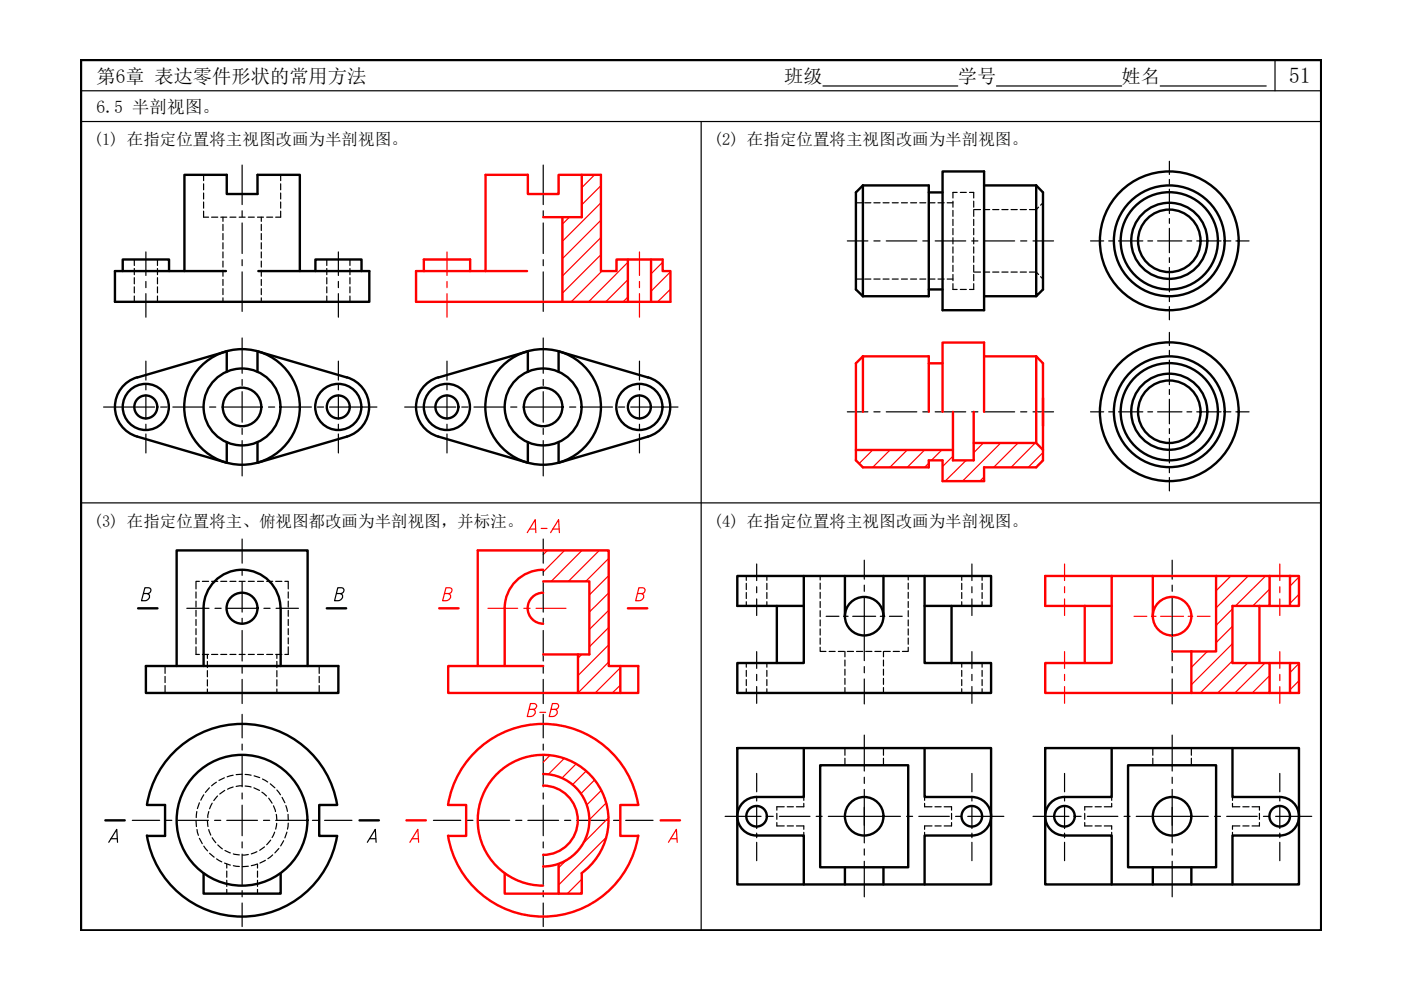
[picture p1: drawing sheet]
<svg xmlns="http://www.w3.org/2000/svg" width="297mm" height="210mm" viewBox="0 0 297 210" stroke-linecap="round" stroke-linejoin="round" font-family="sans-serif">
<defs><g id="words">
<g font-size="6.2" fill="#f00">
<text x="110.8" y="114.3">A-A</text>
<text x="110.8" y="153.1">B-B</text>
</g>
<text font-size="4.7" x="273.2" y="17.6">51</text>
<g font-size="4.1">
<text x="20.5" y="17.6">第6章 表达零件形状的常用方法</text>
<text x="166.3" y="17.6">班级</text>
<text x="203.1" y="17.6">学号</text>
<text x="237.8" y="17.6">姓名</text>
</g>
<text font-size="3.7" x="20.5" y="23.9">6.5 半剖视图。</text>
<g font-size="3.5">
<text x="19.9" y="30.8">(1) 在指定位置将主视图改画为半剖视图。</text>
<text x="151.4" y="30.8">(2) 在指定位置将主视图改画为半剖视图。</text>
<text x="19.9" y="111.7">(3) 在指定位置将主、俯视图都改画为半剖视图，并标注。</text>
<text x="151.4" y="111.7">(4) 在指定位置将主视图改画为半剖视图。</text>
</g>
</g></defs>
<!-- layer: 0 -->
<path d="M17.2 12.7h262.9v184.6h-262.9z" fill="none" stroke="#000" stroke-width=".51"/>
<path d="M17.2 19.2h262.9M174.5 18.2h28.6M211.3 18.2h26.5M246 18.2h22.5M270.3 12.7v6.5M17.2 25.8h262.9M148.7 25.8v171.5M17.2 106.6h262.9" fill="none" stroke="#000" stroke-width=".25"/>
<g fill="none" stroke="#000" stroke-width=".51">
<path d="M183 39.3h13.9v23.5h-13.9M183 39.3l-1.5 1.5v20.6l1.5 1.4M183 39.3v23.5M199.8 36.4h8.8v29.4h-8.8zM208.6 39.3h11.1M219.7 39.3l1.4 1.5v20.6l-1.4 1.4zM26 57.5v-2.5h9.8v2.5M39.1 57.5v-20.4h9v4h6.5v-4h9v20.4M47.9 57.5h-23.5v6.5h53.9v-6.5h-23.5M66.9 57.5v-2.5h9.8v2.5M196.9 40.8h2.9M47.9 74.5l-18.8 5.5"/>
<path d="M48.1 74.5v4.3M54.6 74.5v4.3M54.8 74.5l18.8 5.5M111.7 74.5l-18.8 5.5M111.9 74.5v4.3M118.4 74.5v4.3M118.6 74.5l18.8 5.5M196.9 61.4h2.9M208.6 62.8h11.1M29.1 80a6.5 6.5 0 0 0-4.7 6.3 6.5 6.5 0 0 0 4.7 6.3l18.8 5.5M48.1 93.8v4.3M54.6 93.8v4.3"/>
<path d="M73.6 80a6.5 6.5 0 0 1 4.7 6.3 6.5 6.5 0 0 1-4.7 6.3l-18.8 5.5M92.9 80a6.5 6.5 0 0 0-4.7 6.3 6.5 6.5 0 0 0 4.7 6.3M92.9 92.6l18.8 5.5M111.9 93.8v4.3M118.4 93.8v4.3M137.4 80a6.5 6.5 0 0 1 4.7 6.3 6.5 6.5 0 0 1-4.7 6.3l-18.8 5.5M29.3 129h4.1M59.5 129a8.1 8.1 0 0 0-8.2-8.2 8.1 8.1 0 0 0-8.1 8.2v12.2M59.5 129v12.2M69.3 129h4.1M164.7 128.5v12.1M170.4 122.1v18.5h-14.1v6.3h53.8v-6.3h-14.1v-18.5"/>
<path d="M170.4 128.5h-14.1v-6.4h53.8v6.4h-14.1M179.1 122.1v8.6M187.3 122.1v8.6M201.7 128.5v12.1M30.9 141.2h40.8v5.7h-40.8zM37.5 141.2v-24.5h27.7v24.5M156.3 158.6h53.8v28.9h-53.8zM170.4 158.6v10.4h-10M196 158.6v10.4h10.1M221.6 158.6h53.8v28.9h-53.8zM235.7 158.6v10.4h-10a4.1 4.1 0 0 0-4.1 4.1 4.1 4.1 0 0 0 4.1 4.1h10v10.3M261.3 158.6v10.4h10a4.1 4.1 0 0 1 4.1 4.1 4.1 4.1 0 0 1-4.1 4.1h-10v10.3"/>
<path d="M22.3 173.9h4.1M31.1 177.1a20.4 20.4 0 0 0 20.1 17.2 20.4 20.4 0 0 0 20.3-17M31.2 170.7h3.8v6.5h-3.8M71.5 170.6a20.4 20.4 0 0 0-20.2-17.1 20.4 20.4 0 0 0-20.1 17.1M71.5 170.7h-3.8v6.5h3.8M76.2 173.9h4.1M160.4 169a4.1 4.1 0 0 0-4.1 4.1 4.1 4.1 0 0 0 4.1 4.1M160.4 177.2h10v10.3M173.9 162.2h18.7v21.7h-18.7zM206 169a4.1 4.1 0 0 1 4.1 4.1 4.1 4.1 0 0 1-4.1 4.1M206.1 177.2h-10.1v10.3M239.2 162.2h18.6v21.7h-18.6z"/>
<path d="M43.2 185.2v4.3h16.3v-4.3M179.1 183.9v3.6M187.3 183.9v3.6M244.4 183.9v3.6M252.6 183.9v3.6"/>
<circle cx="247.9" cy="51.1" r="14.7"/>
<circle cx="247.9" cy="51.1" r="11.7"/>
<circle cx="247.9" cy="51.1" r="10.3"/>
<circle cx="247.9" cy="51.1" r="8.1"/>
<circle cx="247.9" cy="51.1" r="6.6"/>
<circle cx="30.9" cy="86.3" r="4.9"/>
<circle cx="30.9" cy="86.3" r="2.43"/>
<circle cx="51.3" cy="86.3" r="12.3"/>
<circle cx="51.3" cy="86.3" r="8.2"/>
<circle cx="51.3" cy="86.3" r="4.1"/>
<circle cx="71.7" cy="86.3" r="4.9"/>
<circle cx="71.7" cy="86.3" r="2.43"/>
<circle cx="94.7" cy="86.3" r="4.9"/>
<circle cx="94.7" cy="86.3" r="2.43"/>
<circle cx="115.2" cy="86.3" r="12.3"/>
<circle cx="115.2" cy="86.3" r="8.2"/>
<circle cx="115.2" cy="86.3" r="4.1"/>
<circle cx="135.6" cy="86.3" r="4.9"/>
<circle cx="135.6" cy="86.3" r="2.43"/>
<circle cx="247.9" cy="87.3" r="14.7"/>
<circle cx="247.9" cy="87.3" r="11.7"/>
<circle cx="247.9" cy="87.3" r="10.3"/>
<circle cx="247.9" cy="87.3" r="8.1"/>
<circle cx="247.9" cy="87.3" r="6.6"/>
<circle cx="51.3" cy="129" r="3.3"/>
<circle cx="183.2" cy="130.6" r="4.1"/>
<circle cx="51.3" cy="173.9" r="13.9"/>
<circle cx="160.4" cy="173.1" r="2.18"/>
<circle cx="183.2" cy="173.1" r="4.1"/>
<circle cx="206" cy="173.1" r="2.18"/>
<circle cx="225.7" cy="173.1" r="2.18"/>
<circle cx="248.5" cy="173.1" r="4.1"/>
<circle cx="271.3" cy="173.1" r="2.18"/>
</g>
<path d="M30.5 125.8h.9a.62 .62 0 0 0 .6-.5 .62 .62 0 0 0-.5-.7h-.8l-.7 2.8a1.4 1.4 0 0 0 1.7-.7v-.5l-.5-.4M71.4 125.8h.9a.62 .62 0 0 0 .6-.5 .62 .62 0 0 0-.4-.7h-.9l-.7 2.8a1.4 1.4 0 0 0 1.7-.7v-.5l-.4-.4M245.3 146.9h6.5M23.1 178.6l1.7-2.8 .1 2.8M23.5 177.8h1.3M77.9 178.6l1.7-2.8 .1 2.8M78.3 177.8h1.4" fill="none" stroke="#000" stroke-width=".25"/>
<g fill="none" stroke="#000" stroke-width=".25">
<path d="M51.3 35v8.4M115.2 35v8.4M247.9 34.2v2.8M247.9 38v1.1M30.9 53.4v5M30.9 59.7v1.3M51.3 44.7v1.3M51.3 47.3v6.4M51.3 55.1v1.2M51.3 57.6v8.4M71.7 53.4v5M71.7 59.7v1.3"/>
<path d="M115.2 44.7v1.3M115.2 47.3v6.4M115.2 55.1v1.2M115.2 57.6v8.4M179.6 51.1h4.4M185.3 51.1h1.3M187.9 51.1h6.5M195.7 51.1h1.3M198.3 51.1h6.5M206 51.1h1.3M208.6 51.1h6.5M216.4 51.1h1.3"/>
<path d="M219 51.1h4.4M231.2 51.1h2.8M235.1 51.1h1M237.1 51.1h5.2M243.4 51.1h1M245.4 51.1h5.2M247.9 40.1v5.2M247.9 46.3v1.1M247.9 48.4v5.2M247.9 54.6v1.1M247.9 56.7v5.2M251.7 51.1h1"/>
<path d="M253.7 51.1h5.2M260 51.1h1M262 51.1h2.8M30.9 62.3v5M30.9 76.6v4M51.3 71.7v7.4M71.7 62.3v5M71.7 76.6v4M94.8 76.6v4M115.2 71.7v7.4M135.6 76.6v4M247.9 62.9v1.1"/>
<path d="M247.9 65v2.8M247.9 70.5v2.8M247.9 74.3v1M247.9 76.4v5.2M22 86.3h10.8M30.9 81.6v1.1M30.9 83.7v5.2M30.9 89.9v1.1M30.9 92v4M34.1 86.3h1.3M36.6 86.3h6.6M44.4 86.3h1.3"/>
<path d="M47 86.3h8.7M51.3 80.5v1.2M51.3 83v6.5M51.3 90.8v1.3M51.3 93.4v7.5M56.9 86.3h1.3M59.5 86.3h6.5M67.3 86.3h1.3M69.9 86.3h10M71.7 81.6v1.1M71.7 83.7v5.2M71.7 89.9v1.1"/>
<path d="M71.7 92v4M85.8 86.3h10.8M94.8 81.6v1.1M94.8 83.7v5.2M94.8 89.9v1.1M94.8 92v4M97.9 86.3h1.3M100.5 86.3h6.5M108.3 86.3h1.3M110.9 86.3h8.6M115.2 80.5v1.2M115.2 83v6.5"/>
<path d="M115.2 90.8v1.3M115.2 93.4v7.5M120.8 86.3h1.3M123.4 86.3h6.5M131.1 86.3h1.3M133.7 86.3h10M135.6 81.6v1.1M135.6 83.7v5.2M135.6 89.9v1.1M135.6 92v4M179.6 87.3h4.4M185.3 87.3h1.3"/>
<path d="M187.9 87.3h6.5M195.7 87.3h1.3M198.3 87.3h6.5M206 87.3h1.3M208.6 87.3h6.5M216.4 87.3h1.3M219 87.3h4.4M231.2 87.3h2.8M235.1 87.3h1M237.1 87.3h5.2M243.4 87.3h1M245.4 87.3h5.2"/>
<path d="M247.9 82.6v1M247.9 84.7v5.2M247.9 90.9v1M247.9 92.9v5.3M247.9 99.2v1M251.7 87.3h1M253.7 87.3h5.2M260 87.3h1M262 87.3h2.8M51.3 114.3v5.1M115.2 114.3v5.1M160.4 119.6v3.5"/>
<path d="M183.2 118.8v4M206.1 119.6v3.5M247.9 101.2v2.9M248.5 118.8v4M39.6 129h4.7M45.6 129h1.3M48.2 129h6.5M51.3 120.7v1.3M51.3 123.3v6.5M51.3 131.1v1.3M51.3 133.7v6.5M56 129h1.3"/>
<path d="M58.5 129h4.8M115.2 120.7v1.3M115.2 123.3v6.5M115.2 131.1v1.3M115.2 133.7v6.5M160.4 124.4v1.3M160.4 127v3.5M160.4 138.2v3.5M175.2 130.7h2.7M178.8 130.7h1M180.8 130.7h4.9M183.2 124.1v1.3"/>
<path d="M183.2 126.7v13.4M186.6 130.7h1M188.6 130.7h2.7M206.1 124.4v1.3M206.1 127v3.5M206.1 138.2v3.5M248.5 124.1v1.3M248.5 126.7v13.4M51.3 141.5v1.2M51.3 144v5.2M51.3 151.5v4.9M51.3 157.8v1.2"/>
<path d="M115.2 141.5v1.2M115.2 144v5.2M115.2 151.5v4.9M115.2 157.8v1.2M160.4 143v1.3M160.4 145.6v3.5M183.2 141.3v1.3M183.2 144v5.3M183.2 155.9v7.6M206.1 143v1.3M206.1 145.6v3.5M248.5 141.3v1.3"/>
<path d="M248.5 144v5.3M248.5 155.9v7.6M28.1 173.9h5.8M35.1 173.9h1.3M37.7 173.9h6.5M45.5 173.9h1.3M48.1 173.9h6.5M51.3 160.3v6.5M51.3 168.1v1.3M51.3 170.7v6.5M51.3 178.5v1.3M55.9 173.9h1.3"/>
<path d="M58.4 173.9h6.6M66.2 173.9h1.3M68.8 173.9h5.8M91.9 173.9h5.8M99 173.9h1.3M101.5 173.9h6.6M109.3 173.9h1.3M111.9 173.9h6.5M115.2 160.3v6.5M115.2 168.1v1.3M115.2 170.7v6.5M115.2 178.5v1.3"/>
<path d="M119.7 173.9h1.3M122.3 173.9h6.5M130.1 173.9h1.3M132.7 173.9h5.8M153.7 173.1h7.7M160.4 164v3.9M160.4 168.9v.9M160.4 170.8v4.9M160.4 176.6v1M160.4 178.6v3.9M162.7 173.1h1.2M165.3 173.1h6.4"/>
<path d="M173 173.1h1.3M175.6 173.1h15.3M183.2 164.8v1.3M183.2 167.4v11.3M183.2 180v1.3M192.2 173.1h1.3M194.8 173.1h6.5M202.6 173.1h1.3M205.2 173.1h7.6M206.1 164v3.9M206.1 168.9v.9M206.1 170.8v4.9"/>
<path d="M206.1 176.6v1M206.1 178.6v3.9M219 173.1h7.6M225.7 164v3.9M225.7 168.9v.9M225.7 170.8v4.9M225.7 176.6v1M225.7 178.6v3.9M228 173.1h1.2M230.5 173.1h6.5M238.3 173.1h1.3M240.9 173.1h15.3"/>
<path d="M248.5 164.8v1.3M248.5 167.4v11.3M248.5 180v1.3M257.5 173.1h1.3M260.1 173.1h6.5M267.9 173.1h1.2M270.5 173.1h7.6M271.3 164v3.9M271.3 168.9v.9M271.3 170.8v4.9M271.3 176.6v1M271.3 178.6v3.9"/>
<path d="M51.3 181.1v6.5M51.3 188.8v1.3M51.3 191.5v5M115.2 181.1v6.5M115.2 188.8v1.3M115.2 191.5v5M183.2 182.6v7.5M248.5 182.6v7.5"/>
</g>
<g fill="none" stroke="#000" stroke-width=".25">
<path d="M43.2 37.1v1.2M43.2 39v1.2M59.5 37.1v1.2M59.5 39v1.2M28.5 55v1.3M28.5 56.9v1.3M28.5 58.9v1.3M33.4 55v1.3M33.4 56.9v1.3M33.4 58.9v1.3M43.2 44.8v1.2h1M43.2 40.9v1.3"/>
<path d="M43.2 42.8v1.3M44.9 46h1.3M46.8 46h1.3M47.3 46v.9M47.3 47.6v1.3M47.3 49.5v1.3M47.3 51.5v1.3M47.3 53.4v1.3M47.3 55.4v1.2M47.3 57.3v1.3M47.3 59.3v1.2M48.8 46h1.2"/>
<path d="M50.7 46h1.3M52.6 46h1.3M54.6 46h1.3M55.4 46v.9M55.4 47.6v1.3M55.4 49.5v1.3M55.4 51.5v1.3M55.4 53.4v1.3M55.4 55.4v1.2M55.4 57.3v1.3M55.4 59.3v1.2M56.5 46h1.3"/>
<path d="M59.5 40.9v1.3M59.5 42.8v1.3M59.5 44.8v1.2h-1.1M69.3 55v1.3M69.3 56.9v1.3M69.3 58.9v1.3M74.2 55v1.3M74.2 56.9v1.3M74.2 58.9v1.3M181.5 43h1.2M181.5 59.2h1.2M183.3 43h1.3"/>
<path d="M183.3 59.2h1.3M185.3 43h1.3M185.3 59.2h1.3M187.2 43h1.3M187.2 59.2h1.3M189.2 43h1.2M189.2 59.2h1.2M191.1 43h1.3M191.1 59.2h1.3M193.1 43h1.2M193.1 59.2h1.2M195 43h1.3"/>
<path d="M195 59.2h1.3M196.9 43h1.3M196.9 59.2h1.3M198.9 43h1.3M198.9 59.2h1.3M200.8 43h1.2M200.8 59.2h1.2M202 42.7v1.2M202 44.6v1.3M202 46.5v1.3M202 48.5v1.3M202 50.4v1.3"/>
<path d="M202 52.4v1.3M202 54.3v1.3M202 56.2v1.4M202 58.2v1.3M202.9 40.8h-.9v1.2M203.6 40.8h1.3M205.6 40.8h.8v1.2M206.4 42.7v1.2M206.4 44.6v1.3M206.4 46.5v1.3M206.4 48.5v1.3M206.4 50.4v1.3"/>
<path d="M206.4 52.4v1.3M206.4 54.3v1.3M206.4 56.2v1.4M206.4 58.2v1.3M206.4 44.4h1.5M206.4 57.7h1.5M208.5 44.4h1.3M208.5 57.7h1.3M210.5 44.4h1.3M210.5 57.7h1.3M212.4 44.4h1.3M212.4 57.7h1.3"/>
<path d="M214.4 44.4h1.3M214.4 57.7h1.3M216.3 44.4h1.3M216.3 57.7h1.3M218.3 57.7h1.4l.5 .5M220.2 43.9l-.5 .5h-1.4M220.6 58.7l.5 .5M221.1 43l-.5 .5M28.5 60.8v1.3M28.5 62.8v1.2M33.4 60.8v1.3M33.4 62.8v1.2"/>
<path d="M47.3 61.2v1.3M47.3 63.1v.9M55.4 61.2v1.3M55.4 63.1v.9M69.3 60.8v1.3M69.3 62.8v1.2M74.2 60.8v1.3M74.2 62.8v1.2M202 60.1v1.3h.9M203.6 61.4h1.3M206.4 60.1v1.3h-.8M41.6 125.5v1.3"/>
<path d="M41.6 127.5v1.2M41.6 129.4v1.3M41.6 131.3v1.3M41.6 133.3v1.3M41.6 135.2v1.3M41.6 137.1v1.7h.7M42.3 123.3h-.7v1.6M42.9 123.3h1.3M42.9 138.8h1.3M44 138.8v.8M44.9 123.3h1.3M44.9 138.8h1.3"/>
<path d="M46.8 123.3h1.3M46.8 138.8h1.3M48.8 123.3h1.2M48.8 138.8h1.2M50.7 123.3h1.3M50.7 138.8h1.3M52.6 123.3h1.3M52.6 138.8h1.3M54.6 123.3h1.3M54.6 138.8h1.3M56.5 123.3h1.3M56.5 138.8h1.3"/>
<path d="M58.4 123.3h1.4M58.4 138.8h1.4M58.7 138.8v.8M60.4 123.3h.7v1.6M61.1 125.5v1.3M61.1 127.5v1.2M61.1 129.4v1.3M61.1 131.3v1.3M61.1 133.3v1.3M61.1 135.2v1.3M61.1 137.1v1.7h-.7M158.2 122.1v.9"/>
<path d="M158.2 123.7v1.3M158.2 125.6v1.3M158.2 127.6v.9M162.6 122.1v.9M162.6 123.7v1.3M162.6 125.6v1.3M162.6 127.6v.9M173.9 137.2v.9h1.2M173.9 122.1v.9M173.9 123.6v1.3M173.9 125.6v1.3M173.9 127.5v1.3"/>
<path d="M173.9 129.5v1.3M173.9 131.4v1.3M173.9 133.3v1.3M173.9 135.3v1.3M175.8 138.1h1.3M177.7 138.1h1.3M179.1 138.1v1.2M179.1 139.9v1.3M179.6 138.1h1.4M181.6 138.1h1.3M183.5 138.1h1.4M185.5 138.1h1.3"/>
<path d="M187.3 138.1v1.2M187.3 139.9v1.3M187.4 138.1h1.4M189.4 138.1h1.3M192.6 137.2v.9h-1.3M192.6 122.1v.9M192.6 123.6v1.3M192.6 125.6v1.3M192.6 127.5v1.3M192.6 129.5v1.3M192.6 131.4v1.3M192.6 133.3v1.3"/>
<path d="M192.6 135.3v1.3M203.9 122.1v.9M203.9 123.7v1.3M203.9 125.6v1.3M203.9 127.6v.9M208.2 122.1v.9M208.2 123.7v1.3M208.2 125.6v1.3M208.2 127.6v.9M35 141.2v1.6M35 143.4v1.3M35 145.4v1.5"/>
<path d="M44 140.2v1.3M44 142.2v1.3M44 144.1v1.3M44 146.1v.8M58.7 140.2v1.3M58.7 142.2v1.3M58.7 144.1v1.3M58.7 146.1v.8M67.7 141.2v1.6M67.7 143.4v1.3M67.7 145.4v1.5M158.2 140.6v.9"/>
<path d="M158.2 142.1v1.3M158.2 144.1v1.3M158.2 146v.9M162.6 140.6v.9M162.6 142.1v1.3M162.6 144.1v1.3M162.6 146v.9M179.1 141.9v1.3M179.1 143.8v1.3M179.1 145.8v1.1M179.1 158.6v1.5M187.3 141.9v1.3"/>
<path d="M187.3 143.8v1.3M187.3 145.8v1.1M187.3 158.6v1.5M203.9 140.6v.9M203.9 142.1v1.3M203.9 144.1v1.3M203.9 146v.9M208.2 140.6v.9M208.2 142.1v1.3M208.2 144.1v1.3M208.2 146v.9M244.4 158.6v1.5"/>
<path d="M252.6 158.6v1.5M41.6 174v1.2M41.7 172.1l-.1 1.2M41.8 175.9l.3 1.2M42.3 177.7l.6 1.2M42.3 170.2l-.4 1.2M43.2 168.5l-.6 1.2M43.2 179.4l.8 1M44 174l.1 1.2M44.3 172.1l-.2 1.2M44.3 175.9l.4 1.2M44.4 167l-.9 1"/>
<path d="M45 170.3l-.6 1.2M45 177.6l.7 1.1M45.9 165.8l-1 .8M46.1 168.8l-.8 .9M46.2 179.1l.9 .9M47.6 164.9l-1.2 .6M47.7 167.6l-1.1 .7M49.4 164.4l-1.2 .3M49.4 166.9l-1.2 .4M51.3 166.6l-1.2 .1M51.3 164.2h-1.2M52 164.2l1.2 .2"/>
<path d="M52 166.7l1.2 .2M53.8 167l1.2 .6M53.9 164.5l1.2 .4M55.5 168l1 .8M55.7 165.2l1.1 .6M56.1 179.6l-1 .7M57 169.2l.7 1.1M57.3 166.2l1 .8M57.4 178.1l-.9 1M58 170.8l.4 1.3M58.2 176.4l-.5 1.2M58.6 172.7l.1 1.2"/>
<path d="M58.7 174.6l-.3 1.2M58.7 167.5l.8 1M59.1 179.9l-.8 .9M59.8 169.1l.6 1.1M60.1 178.3l-.6 1.1M60.6 170.8l.3 1.2M60.8 176.4l-.4 1.3M61.1 172.7v1.2M61.1 174.5l-.2 1.3M164.7 174.4v.7h1.6M164.7 172.5v1.2M166.3 171.1h-1.6v.7"/>
<path d="M166.9 175.1h1.3M166.9 171.1h1.3M168.9 175.1h1.5v.7M170.4 169v.7M170.4 170.3v.8h-1.5M170.4 176.5v.7M179.1 160.8v1.4M187.3 160.8v1.4M196 170.3v.8h1.6M196 169v.7M196 176.5v.7M197.6 175.1h-1.6v.7"/>
<path d="M198.2 175.1h1.3M198.2 171.1h1.3M200.2 171.1h1.5v.7M201.7 174.4v.7h-1.5M201.7 172.5v1.2M230 174.4v.7h1.5M230 172.5v1.2M231.5 171.1h-1.5v.7M232.2 175.1h1.3M232.2 171.1h1.3M234.1 175.1h1.6v.7M235.7 170.3v.8h-1.6"/>
<path d="M235.7 169v.7M235.7 176.5v.7M244.4 160.8v1.4M252.6 160.8v1.4M261.3 170.3v.8h1.6M261.3 169v.7M261.3 176.5v.7M262.9 175.1h-1.6v.7M263.5 175.1h1.3M263.5 171.1h1.3M265.5 171.1h1.5v.7M267 174.4v.7h-1.5"/>
<path d="M267 172.5v1.2M44.4 180.9l1 .8M45.9 182.1l1.1 .6M47.6 183l1.2 .4M47.7 180.3l1.1 .5M48.1 183.2v.9M48.1 184.7v1.3M48.1 186.6v1.3M48.1 188.6v.9M49.5 183.5l1.2 .2M49.5 181l1.2 .3M52.6 183.7l-1.2 .1"/>
<path d="M52.6 181.2l-1.2 .1M54.5 180.6l-1.2 .4M54.5 183.2l-1.2 .3M54.6 183.2v.9M54.6 184.7v1.3M54.6 186.6v1.3M54.6 188.6v.9M56.2 182.4l-1.1 .6M57.8 181.3l-1 .8"/>
</g>
<g fill="none" stroke="#f00" stroke-width=".25">
<path d="M126.1 37.1l-2.8 2.7M127.4 39.4l-4.1 4M94.8 53.4v5M94.8 59.7v1.3M120.7 46l-1.5 1.5M127.4 43l-8.2 8.2M127.4 46.7l-8.2 8.1M127.4 50.4l-8.2 8.1M127.4 54l-8.2 8.2M127.6 57.5l-6.5 6.5M133.1 55.6l-8.3 8.4M133.1 59.3l-4.7 4.7"/>
<path d="M135.6 53.4v5M135.6 59.7v1.3M140.5 55.6l-2.5 2.5M142.1 57.6l-4.1 4.2M94.8 62.3v5M133.1 63l-1 1M135.6 62.3v5M142.1 61.3l-2.7 2.7M185 95.4l-2.9 2.9M188.7 95.4l-3.7 3.7M192.3 95.4l-3.6 3.7M196 95.4l-3.7 3.7"/>
<path d="M196.9 98.2l-.9 .9M199.7 95.4l-2.2 2.2M202 96.7l-2.2 2.2M204.8 97.6l-4.4 4.4M208.5 93.9l-2.1 2.1M212.2 93.9l-8.1 8.1M215.8 93.9l-5.1 5.2M219.5 93.9l-5.1 5.2M221.1 96l-3.1 3.1M116.1 116.7l-.9 .9M119.7 116.7l-4.5 4.6M123.4 116.7l-6.5 6.6"/>
<path d="M127.1 116.7l-6.6 6.6M129.1 118.4l-4.9 4.9M208.6 101.1l-.8 .9M225.7 119.6v3.5M271.3 119.6v3.5M94.3 125.8h.9a.62 .62 0 0 0 .6-.5 .62 .62 0 0 0-.4-.7h-.8l-.8 2.8a1.4 1.4 0 0 0 1.7-.7v-.5l-.4-.4M103.4 129h6.4M111.1 129h1.3M113.7 129h6.3M123.3 138.8l-.8 .8M129.1 122l-4.1 4.1M129.1 125.7l-4.1 4.1"/>
<path d="M129.1 129.4l-4.1 4.1M129.1 133l-4.1 4.1M129.1 136.7l-6.6 6.5M135.2 125.8h1a.62 .62 0 0 0 .6-.5 .62 .62 0 0 0-.5-.7h-.8l-.7 2.8a1.4 1.4 0 0 0 1.7-.7v-.5l-.5-.4M225.7 124.4v1.3M225.7 127v3.5M225.7 138.2v3.5M240.4 130.7h2.7M244.1 130.7h1M246.1 130.7h4.8M251.9 130.7h1M253.9 130.7h2.7"/>
<path d="M256 138.1l-3.4 3.4M261 122.1l-3.2 3.2M261.3 129.1l-3.5 3.5M261.3 132.8l-3.5 3.5M261.3 136.5l-8.7 8.7M264.7 122.1l-6.9 6.8M268.3 122.1l-6.4 6.4M269.2 124.9l-3.6 3.6M271.3 124.4v1.3M271.3 127v3.5M271.3 138.2v3.5M275.4 122.3l-1.9 2"/>
<path d="M275.4 126l-1.9 1.9M129.1 140.4l-6.6 6.5M131.5 141.6l-5.3 5.3M131.5 145.3l-1.7 1.6M225.7 143v1.3M225.7 145.6v3.5M261.3 140.1l-6.8 6.8M264.5 140.6l-6.3 6.3M268.2 140.6l-6.4 6.3M269.2 146.9h.1M269.2 143.2l-3.7 3.7M271.3 143v1.3"/>
<path d="M271.3 145.6v3.5M275.4 140.7l-1.9 1.9M275.4 144.3l-1.9 1.9M86.9 178.6l1.7-2.8 .2 2.8M87.4 177.8h1.3M116.6 160.1l-1.4 1.5M119.6 160.8l-3.4 3.4M122.2 162l-3.1 3M124.3 163.5l-2.9 2.9M126.1 165.3l-2.9 3M127.5 167.6l-3.1 3.1M128.6 170.2l-3.6 3.6"/>
<path d="M128.6 177.5l-10.2 10.1M129.1 173.4l-5.3 5.3M141.7 178.6l1.7-2.8 .2 2.8M142.2 177.8h1.3M119.9 182.5l-1.5 1.5M123.3 186.4l-3 3.1"/>
</g>
<g fill="none" stroke="#f00" stroke-width=".51">
<path d="M123.3 37.1v8.9h-8.1M89.9 57.5v-2.5h9.8v2.5M102.9 57.5v-20.4h9v4h6.5v-4h9v20.4h3.3v-2.5h9.8v2.5h1.6v6.5h-53.9v-6.5h23.5M119.2 46v18M133.1 55v9M138 55v9M183 75.6l-1.5 1.4v20.6l1.5 1.5h13.9v-1.5h2.9v4.4h8.8v-2.9h11.1l1.4-1.5v-20.6l-1.4-1.4M183 75.6h13.9v11.7M183 75.6v11.7M196.9 77h2.9M208.6 75.6h11.1M219.7 75.6v18.3"/>
<path d="M181.5 95.4h20.5M199.8 87.3v-14.7h8.8v14.7M202 87.3v10.3h4.4v-10.3M206.4 93.9h13.3l1.4 1.5M93.1 129h4.1M115.2 120.8a8.1 8.1 0 0 0-8.2 8.2v12.2M115.2 125.7a3.3 3.3 0 0 0-3.3 3.3 3.3 3.3 0 0 0 3.3 3.2M115.2 123.3h9.8v15.5h-9.8M122.5 138.8v8.1M133.1 129h4.1M230 128.5v12.1M235.7 122.1h-14.1v6.4h14.1"/>
<path d="M244.4 130.7v-8.6h-8.7v18.5h-14.1v6.3h31M244.4 122.1h13.4M248.5 138.1h4.1M257.8 122.1h11.4v6.4h-7.9v12.1h7.9v6.3h-16.6v-8.8h5.2zM267 128.5v12.1M269.2 122.1h4.3M269.2 128.5h4.3M273.5 122.1h1.9v6.4h-1.9zM101.3 141.2v-24.5h27.8v24.5h6.2v5.7h-40.3v-5.7h20.2M131.5 141.2v5.7M269.2 146.9h4.3M269.2 140.6h4.3"/>
<path d="M273.5 140.6h1.9v6.3h-1.9zM86.2 173.9h4.1M95 170.6a20.4 20.4 0 0 1 20.2-17.1 20.4 20.4 0 0 1 20.1 17.1M95 177.2a20.4 20.4 0 0 0 20.2 17.1 20.4 20.4 0 0 0 20.1-17.1M95 170.7h3.8v6.5h-3.8M115.2 166.6a7.3 7.3 0 0 1 7.3 7.3 7.3 7.3 0 0 1-7.3 7.4M115.2 164.1a9.8 9.8 0 0 1 9.8 9.8 9.8 9.8 0 0 1-9.8 9.8M135.3 170.7h-3.8v6.5h3.8M140.1 173.9h4.1M107 185.2v4.3h11.4M118.4 183.2v6.3h4.9v-4.3M123.3 185.1a13.9 13.9 0 0 0 0-22.4 13.9 13.9 0 0 0-21.3 6.9 13.9 13.9 0 0 0 13.2 18.2"/>
<circle cx="248.5" cy="130.6" r="4.1"/>
</g>
<use href="#words"/>
</svg>
